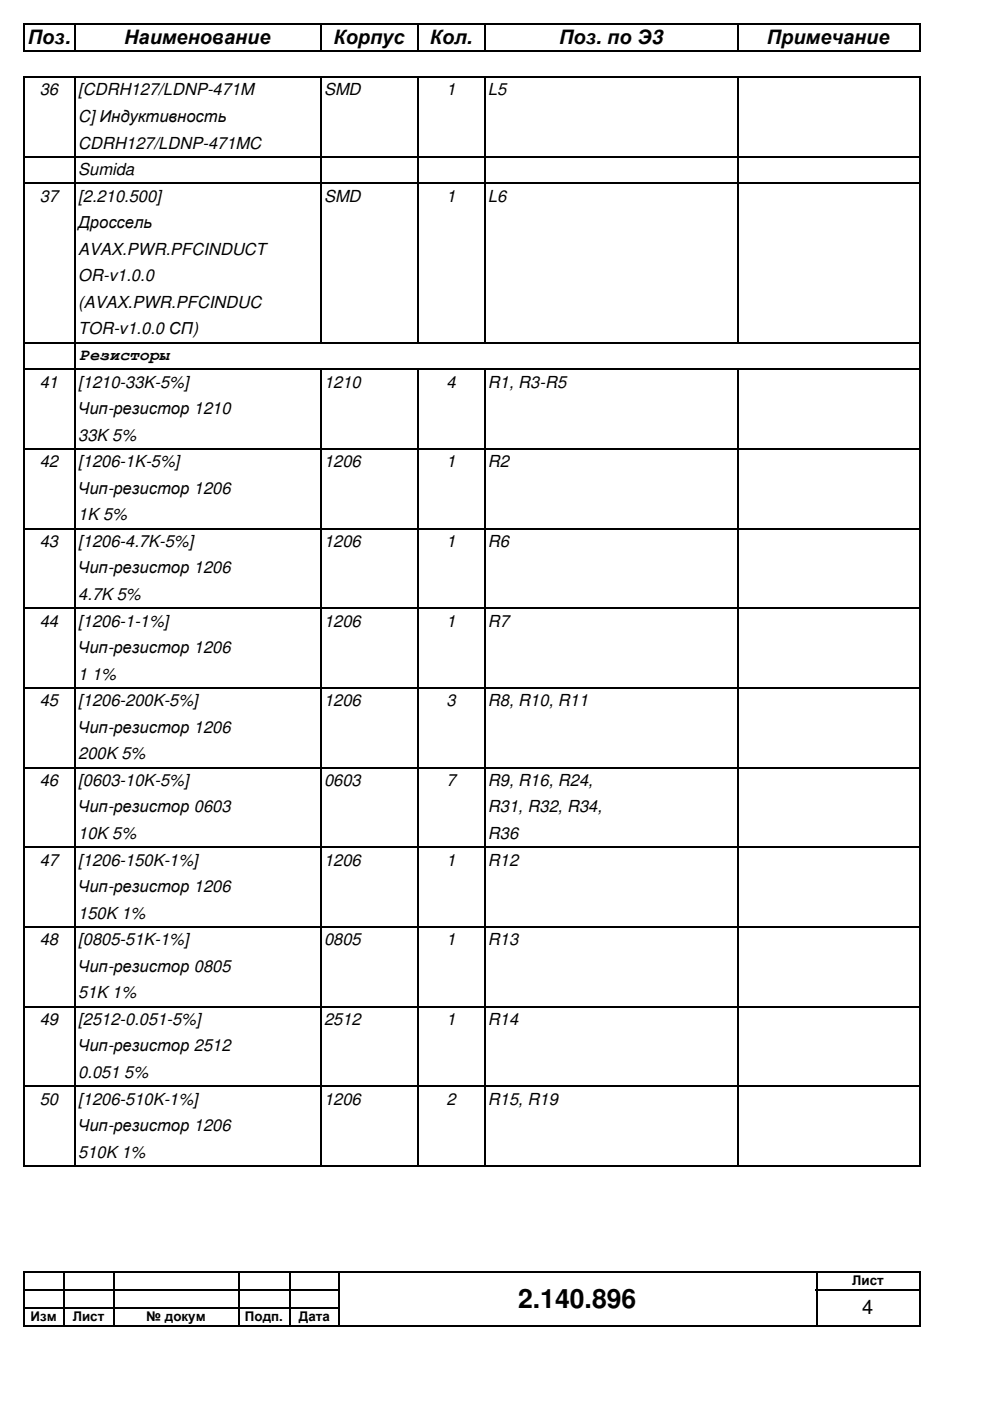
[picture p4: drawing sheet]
<svg xmlns="http://www.w3.org/2000/svg" width="210mm" height="297mm" viewBox="0 0 210 297" stroke-linecap="round" stroke-linejoin="round" font-family="sans-serif">
<defs><g id="words">
<text font-size="5.6" x="109.9" y="277.3">2.140.896</text>
<g font-size="4.2">
<text x="5.9" y="9.3">Поз.</text>
<text x="26.3" y="9.3">Наименование</text>
<text x="70.7" y="9.3">Корпус</text>
<text x="91.1" y="9.3">Кол.</text>
<text x="118.6" y="9.3">Поз. по Э3</text>
<text x="162.6" y="9.3">Примечание</text>
<text x="182.8" y="278.6">4</text>
</g>
<g font-size="3.5">
<text x="8.4" y="20.2">36</text>
<text x="16.6" y="20.2">[CDRH127/LDNP-471M</text>
<text x="68.7" y="20.2">SMD</text>
<text x="94.7" y="20.2">1</text>
<text x="103.5" y="20.2">L5</text>
<text x="16.6" y="25.9">C]Индуктивность</text>
<text x="16.6" y="31.5">CDRH127/LDNP-471MC</text>
<text x="16.6" y="37.1">Sumida</text>
<text x="8.4" y="42.8">37</text>
<text x="16.6" y="42.8">[2.210.500]</text>
<text x="68.7" y="42.8">SMD</text>
<text x="94.7" y="42.8">1</text>
<text x="103.5" y="42.8">L6</text>
<text x="16.6" y="48.4">Дроссель</text>
<text x="16.6" y="54">AVAX.PWR.PFCINDUCT</text>
<text x="16.6" y="59.6">OR-v1.0.0</text>
<text x="16.6" y="65.3">(AVAX.PWR.PFCINDUC</text>
<text x="16.6" y="70.9">TOR-v1.0.0 СП)</text>
<text x="16.9" y="76.3">Резисторы</text>
<text x="8.4" y="82.2">41</text>
<text x="16.6" y="82.2">[1210-33K-5%]</text>
<text x="68.7" y="82.2">1210</text>
<text x="94.7" y="82.2">4</text>
<text x="103.5" y="82.2">R1, R3-R5</text>
<text x="16.6" y="87.8">Чип-резистор 1210</text>
<text x="16.6" y="93.4">33K 5%</text>
<text x="8.4" y="99.1">42</text>
<text x="16.6" y="99.1">[1206-1K-5%]</text>
<text x="68.7" y="99.1">1206</text>
<text x="94.7" y="99.1">1</text>
<text x="103.5" y="99.1">R2</text>
<text x="16.6" y="104.7">Чип-резистор 1206</text>
<text x="16.6" y="110.3">1K 5%</text>
<text x="8.4" y="116">43</text>
<text x="16.6" y="116">[1206-4.7K-5%]</text>
<text x="68.7" y="116">1206</text>
<text x="94.7" y="116">1</text>
<text x="103.5" y="116">R6</text>
<text x="16.6" y="121.6">Чип-резистор 1206</text>
<text x="16.6" y="127.2">4.7K 5%</text>
<text x="8.4" y="132.8">44</text>
<text x="16.6" y="132.8">[1206-1-1%]</text>
<text x="68.7" y="132.8">1206</text>
<text x="94.7" y="132.8">1</text>
<text x="103.5" y="132.8">R7</text>
<text x="16.6" y="138.5">Чип-резистор 1206</text>
<text x="8.4" y="149.7">45</text>
<text x="16.6" y="149.7">[1206-200K-5%]</text>
<text x="16.6" y="144.1">1 1%</text>
<text x="68.7" y="149.7">1206</text>
<text x="94.7" y="149.7">3</text>
<text x="103.5" y="149.7">R8, R10, R11</text>
<text x="16.6" y="155.4">Чип-резистор 1206</text>
<text x="16.6" y="161">200K 5%</text>
<text x="8.4" y="166.6">46</text>
<text x="16.6" y="166.6">[0603-10K-5%]</text>
<text x="68.7" y="166.6">0603</text>
<text x="94.7" y="166.6">7</text>
<text x="103.5" y="166.6">R9, R16, R24,</text>
<text x="16.6" y="172.3">Чип-резистор 0603</text>
<text x="103.5" y="172.3">R31, R32, R34,</text>
<text x="16.6" y="177.9">10K 5%</text>
<text x="103.5" y="177.9">R36</text>
<text x="8.4" y="183.5">47</text>
<text x="16.6" y="183.5">[1206-150K-1%]</text>
<text x="68.7" y="183.5">1206</text>
<text x="94.7" y="183.5">1</text>
<text x="103.5" y="183.5">R12</text>
<text x="16.6" y="189.1">Чип-резистор 1206</text>
<text x="16.6" y="194.8">150K 1%</text>
<text x="8.4" y="200.4">48</text>
<text x="16.6" y="200.4">[0805-51K-1%]</text>
<text x="68.7" y="200.4">0805</text>
<text x="94.7" y="200.4">1</text>
<text x="103.5" y="200.4">R13</text>
<text x="16.6" y="206">Чип-резистор 0805</text>
<text x="16.6" y="211.7">51K 1%</text>
<text x="8.4" y="217.3">49</text>
<text x="16.6" y="217.3">[2512-0.051-5%]</text>
<text x="68.7" y="217.3">2512</text>
<text x="94.7" y="217.3">1</text>
<text x="103.5" y="217.3">R14</text>
<text x="16.6" y="222.9">Чип-резистор 2512</text>
<text x="16.6" y="228.6">0.051 5%</text>
<text x="8.4" y="234.2">50</text>
<text x="16.6" y="234.2">[1206-510K-1%]</text>
<text x="16.6" y="239.8">Чип-резистор 1206</text>
<text x="68.7" y="234.2">1206</text>
<text x="94.7" y="234.2">2</text>
<text x="103.5" y="234.2">R15, R19</text>
<text x="16.6" y="245.4">510K 1%</text>
</g>
<g font-size="2.8">
<text x="180.7" y="272.5">Лист</text>
<text x="6.5" y="280.1">Изм</text>
<text x="15.4" y="280.1">Лист</text>
<text x="31" y="280.1">№ докум</text>
<text x="51.9" y="280.1">Подп.</text>
<text x="63.4" y="280.1">Дата</text>
</g>
</g></defs>
<path d="M5 5.1h190.2M5.1 5v5.9M5.1 16.2v231.2M5.1 269.6v11.7" fill="none" stroke="#000" stroke-width=".3"/>
<g fill="none" stroke="#000" stroke-width=".34">
<path d="M5 10.8h190.2M5 16.4h190.2M16 5v5.9M16 16.2v231.2M68.1 5v5.9M68.1 16.2v56.7M88.7 5v5.9M88.7 16.2v56.7M102.8 5v5.9M102.8 16.2v56.7M156.5 5v5.9M156.5 16.2v56.7"/>
<path d="M195 5v5.9M195 16.2v231.2M5 33.3h190.2M5 38.9h190.2M5 72.7h190.2M5 78.3h190.2M68.1 78.1v169.3M88.7 78.1v169.3M102.8 78.1v169.3M156.5 78.1v169.3M5 95.2h190.2M5 112.1h190.2"/>
<path d="M5 129h190.2M5 145.9h190.2M5 162.8h190.2M5 179.7h190.2M5 196.6h190.2M5 213.4h190.2M5 230.3h190.2M5 247.2h190.2M5 269.7h190.3M5 273.6h67.1M5 277.4h67.1M13.7 269.6v11.7"/>
<path d="M24.1 269.6v11.7M50.7 269.6v11.7M61.6 269.6v11.7M72 269.6v11.7M173 273.6h22.3M173.1 269.6v11.7M195.1 269.6v11.7M5 281.2h190.3"/>
</g>
<use href="#words"/>
</svg>
